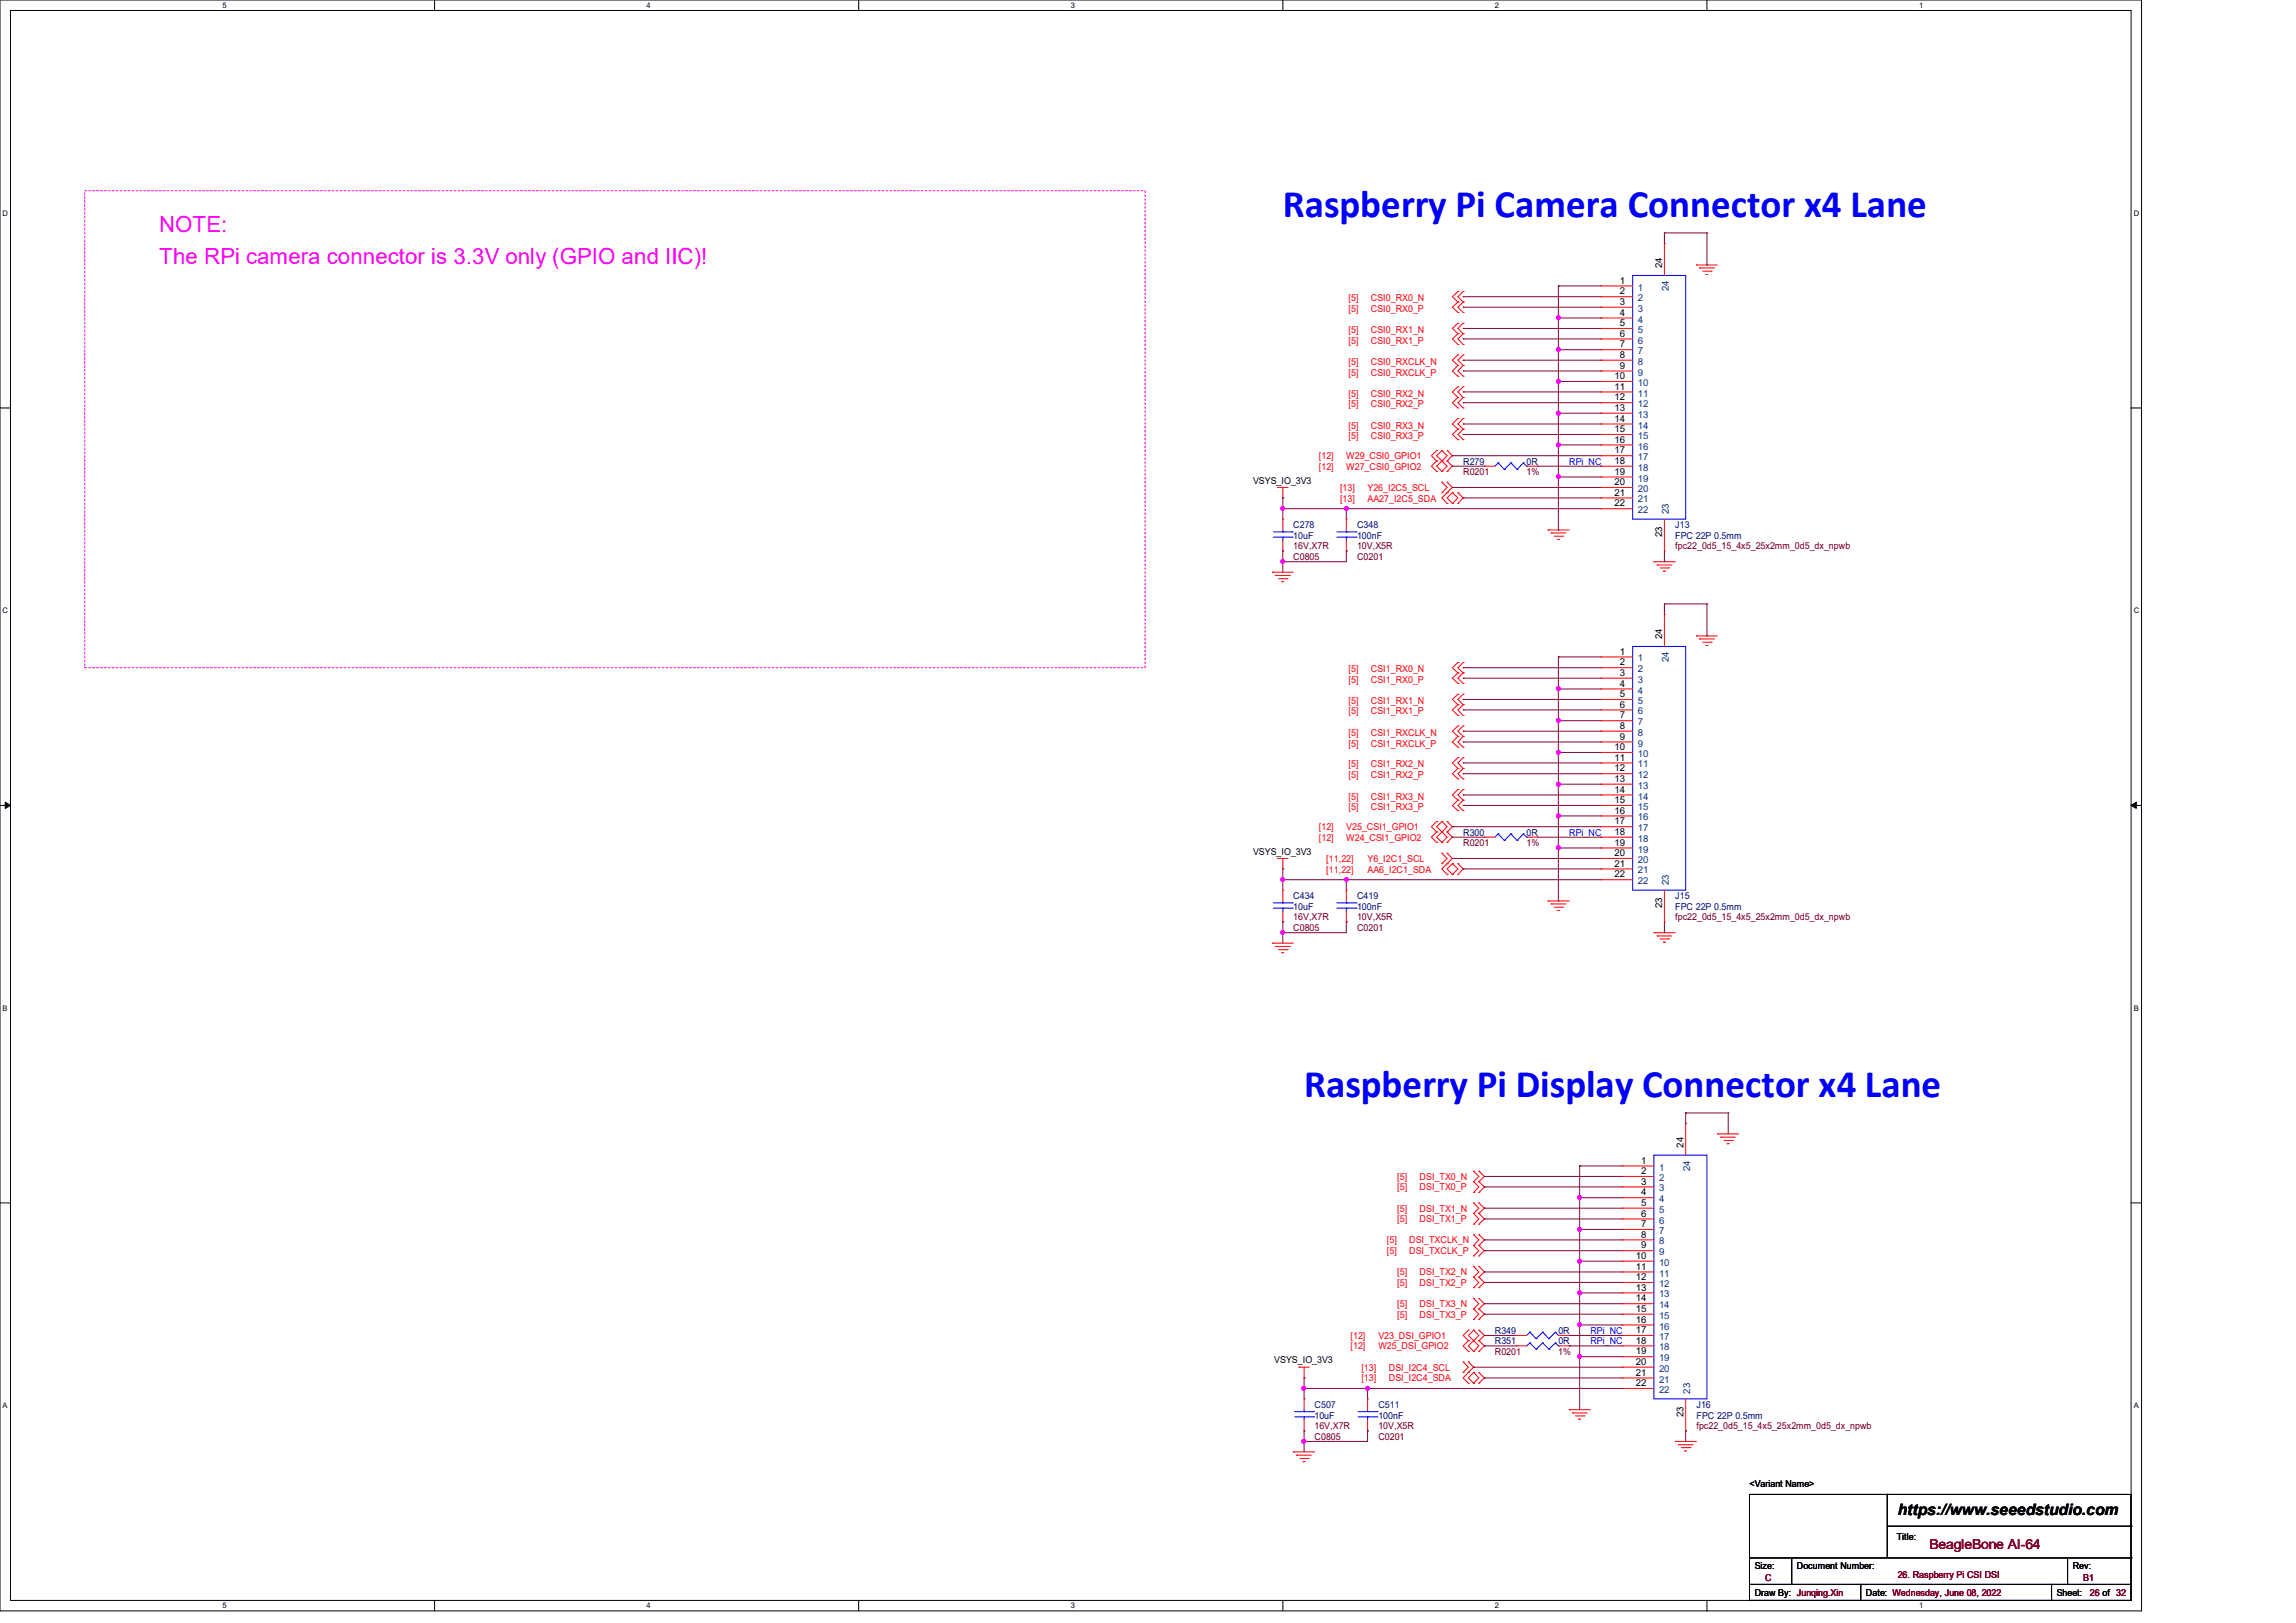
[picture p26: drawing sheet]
<svg xmlns="http://www.w3.org/2000/svg" width="297mm" height="210mm" viewBox="0 0 297 210" stroke-linecap="round" stroke-linejoin="round" font-family="sans-serif">
<defs><g id="words">
<g font-size="5" fill="#00f">
<text x="165.9" y="28.1">Raspberry Pi Camera Connector x4 Lane</text>
<text x="168.7" y="141.9">Raspberry Pi Display Connector x4 Lane</text>
</g>
<g font-size="2.9" fill="#f0f">
<text x="20.6" y="30">NOTE:</text>
<text x="20.6" y="34.1">The RPi camera connector is 3.3V only (GPIO and IIC)!</text>
</g>
<text font-size="2" x="245.5" y="196.1">https://www.seeedstudio.com</text>
<text font-size="1.8" fill="#7f0000" x="249.6" y="200.5">BeagleBone AI-64</text>
<g font-size="1.2">
<text x="215" y="34.7" transform="rotate(-90 215 34.7)">24</text>
<text x="209.5" y="36.7">1</text>
<text x="209.5" y="38.1">2</text>
<text x="209.5" y="39.5">3</text>
<text x="209.5" y="40.9">4</text>
<text x="209.5" y="42.2">5</text>
<text x="209.5" y="43.6">6</text>
<text x="209.5" y="45">7</text>
<text x="209.5" y="46.3">8</text>
<text x="209.5" y="47.7">9</text>
<text x="208.9" y="49.1">10</text>
<text x="208.9" y="50.4">11</text>
<text x="208.9" y="51.8">12</text>
<text x="208.9" y="53.2">13</text>
<text x="208.9" y="54.6">14</text>
<text x="208.9" y="55.9">15</text>
<text x="208.9" y="57.3">16</text>
<text x="208.9" y="58.7">17</text>
<text x="162.1" y="62.6">VSYS_IO_3V3</text>
<text x="208.9" y="60">18</text>
<text x="208.9" y="61.4">19</text>
<text x="208.9" y="62.8">20</text>
<text x="208.9" y="64.1">21</text>
<text x="208.9" y="65.5">22</text>
<text x="215" y="69.5" transform="rotate(-90 215 69.5)">23</text>
<text x="215" y="82.7" transform="rotate(-90 215 82.7)">24</text>
<text x="209.5" y="84.7">1</text>
<text x="209.5" y="86.1">2</text>
<text x="209.5" y="87.5">3</text>
<text x="209.5" y="88.9">4</text>
<text x="209.5" y="90.2">5</text>
<text x="209.5" y="91.6">6</text>
<text x="209.5" y="93">7</text>
<text x="209.5" y="94.3">8</text>
<text x="209.5" y="95.7">9</text>
<text x="208.9" y="97.1">10</text>
<text x="208.9" y="98.4">11</text>
<text x="208.9" y="99.8">12</text>
<text x="208.9" y="101.2">13</text>
<text x="208.9" y="102.6">14</text>
<text x="208.9" y="103.9">15</text>
<text x="208.9" y="105.3">16</text>
<text x="208.9" y="106.7">17</text>
<text x="162.1" y="110.6">VSYS_IO_3V3</text>
<text x="208.9" y="108">18</text>
<text x="208.9" y="109.4">19</text>
<text x="208.9" y="110.8">20</text>
<text x="208.9" y="112.1">21</text>
<text x="208.9" y="113.5">22</text>
<text x="215" y="117.5" transform="rotate(-90 215 117.5)">23</text>
<text x="217.8" y="148.5" transform="rotate(-90 217.8 148.5)">24</text>
<text x="212.3" y="150.6">1</text>
<text x="212.3" y="151.9">2</text>
<text x="212.3" y="153.3">3</text>
<text x="212.3" y="154.7">4</text>
<text x="212.3" y="156">5</text>
<text x="212.3" y="157.4">6</text>
<text x="212.3" y="158.8">7</text>
<text x="212.3" y="160.1">8</text>
<text x="212.3" y="161.5">9</text>
<text x="211.6" y="162.9">10</text>
<text x="211.6" y="164.3">11</text>
<text x="211.6" y="165.6">12</text>
<text x="211.6" y="167">13</text>
<text x="211.6" y="168.4">14</text>
<text x="211.6" y="169.8">15</text>
<text x="211.6" y="171.2">16</text>
<text x="211.6" y="172.5">17</text>
<text x="211.6" y="173.9">18</text>
<text x="164.8" y="176.4">VSYS_IO_3V3</text>
<text x="211.6" y="175.3">19</text>
<text x="211.6" y="176.6">20</text>
<text x="211.6" y="178">21</text>
<text x="211.6" y="179.4">22</text>
<text x="217.8" y="183.3" transform="rotate(-90 217.8 183.3)">23</text>
<text x="226.3" y="192.4">&lt;Variant Name&gt;</text>
<text x="227" y="203">Size:</text>
<text x="232.5" y="203">Document Number:</text>
<text x="245.4" y="199.3">Title:</text>
<text x="268.1" y="203">Rev:</text>
<text x="227" y="206.6">Draw By: Junqing.Xin</text>
<text x="241.4" y="206.6">Date: Wednesday, June 08, 2022</text>
<text x="266.1" y="206.6">Sheet:</text>
</g>
<g font-size="1.2" fill="#f00">
<text x="174.5" y="39">[5]</text>
<text x="174.5" y="40.3">[5]</text>
<text x="177.3" y="39">CSI0_RX0_N</text>
<text x="177.3" y="40.3">CSI0_RX0_P</text>
<text x="174.5" y="43.1">[5]</text>
<text x="174.5" y="47.2">[5]</text>
<text x="174.5" y="44.4">[5]</text>
<text x="177.3" y="43.1">CSI0_RX1_N</text>
<text x="177.3" y="44.4">CSI0_RX1_P</text>
<text x="177.3" y="47.2">CSI0_RXCLK_N</text>
<text x="174.5" y="51.3">[5]</text>
<text x="174.5" y="48.6">[5]</text>
<text x="174.5" y="52.7">[5]</text>
<text x="177.3" y="48.6">CSI0_RXCLK_P</text>
<text x="177.3" y="51.3">CSI0_RX2_N</text>
<text x="177.3" y="52.7">CSI0_RX2_P</text>
<text x="170.6" y="59.4">[12]</text>
<text x="174.2" y="59.4">W29_CSI0_GPIO1</text>
<text x="174.5" y="55.5">[5]</text>
<text x="174.5" y="56.8">[5]</text>
<text x="177.3" y="55.5">CSI0_RX3_N</text>
<text x="177.3" y="56.8">CSI0_RX3_P</text>
<text x="170.6" y="60.8">[12]</text>
<text x="173.4" y="63.5">[13]</text>
<text x="173.4" y="64.9">[13]</text>
<text x="174.2" y="60.8">W27_CSI0_GPIO2</text>
<text x="176.9" y="63.5">Y26_I2C5_SCL</text>
<text x="176.9" y="64.9">AA27_I2C5_SDA</text>
<text x="174.5" y="87">[5]</text>
<text x="174.5" y="88.3">[5]</text>
<text x="177.3" y="87">CSI1_RX0_N</text>
<text x="177.3" y="88.3">CSI1_RX0_P</text>
<text x="174.5" y="91.1">[5]</text>
<text x="174.5" y="95.2">[5]</text>
<text x="174.5" y="92.5">[5]</text>
<text x="177.3" y="91.1">CSI1_RX1_N</text>
<text x="177.3" y="92.5">CSI1_RX1_P</text>
<text x="177.3" y="95.2">CSI1_RXCLK_N</text>
<text x="174.5" y="99.3">[5]</text>
<text x="174.5" y="96.6">[5]</text>
<text x="174.5" y="100.7">[5]</text>
<text x="177.3" y="96.6">CSI1_RXCLK_P</text>
<text x="177.3" y="99.3">CSI1_RX2_N</text>
<text x="177.3" y="100.7">CSI1_RX2_P</text>
<text x="170.6" y="107.4">[12]</text>
<text x="174.2" y="107.4">V25_CSI1_GPIO1</text>
<text x="174.5" y="103.5">[5]</text>
<text x="174.5" y="104.8">[5]</text>
<text x="177.3" y="103.5">CSI1_RX3_N</text>
<text x="177.3" y="104.8">CSI1_RX3_P</text>
<text x="170.6" y="108.8">[12]</text>
<text x="171.6" y="112.9">[11,22]</text>
<text x="171.6" y="111.5">[11,22]</text>
<text x="174.2" y="108.8">W24_CSI1_GPIO2</text>
<text x="176.9" y="111.5">Y6_I2C1_SCL</text>
<text x="176.9" y="112.9">AA6_I2C1_SDA</text>
<text x="180.8" y="154">[5]</text>
<text x="180.8" y="152.7">[5]</text>
<text x="183.6" y="154">DSI_TX0_P</text>
<text x="183.6" y="152.7">DSI_TX0_N</text>
<text x="179.4" y="160.9">[5]</text>
<text x="180.8" y="156.8">[5]</text>
<text x="180.8" y="158.2">[5]</text>
<text x="182.3" y="160.9">DSI_TXCLK_N</text>
<text x="183.6" y="156.8">DSI_TX1_N</text>
<text x="183.6" y="158.2">DSI_TX1_P</text>
<text x="179.4" y="162.3">[5]</text>
<text x="180.8" y="165">[5]</text>
<text x="180.8" y="166.4">[5]</text>
<text x="182.3" y="162.3">DSI_TXCLK_P</text>
<text x="183.6" y="165">DSI_TX2_N</text>
<text x="183.6" y="166.4">DSI_TX2_P</text>
<text x="174.7" y="173.3">[12]</text>
<text x="178.3" y="173.3">V23_DSI_GPIO1</text>
<text x="180.8" y="169.2">[5]</text>
<text x="180.8" y="170.5">[5]</text>
<text x="183.6" y="169.2">DSI_TX3_N</text>
<text x="183.6" y="170.5">DSI_TX3_P</text>
<text x="174.7" y="174.6">[12]</text>
<text x="176.1" y="177.4">[13]</text>
<text x="176.1" y="178.7">[13]</text>
<text x="178.3" y="174.6">W25_DSI_GPIO2</text>
<text x="179.7" y="177.4">DSI_I2C4_SCL</text>
<text x="179.7" y="178.7">DSI_I2C4_SDA</text>
</g>
<g font-size="1.2" fill="#003f7f">
<text x="211.9" y="37.6">1</text>
<text x="211.9" y="39">2</text>
<text x="211.9" y="40.3">3</text>
<text x="211.9" y="41.7">4</text>
<text x="215.9" y="37.7" transform="rotate(-90 215.9 37.7)">24</text>
<text x="211.9" y="43.1">5</text>
<text x="211.9" y="44.4">6</text>
<text x="211.9" y="45.8">7</text>
<text x="211.9" y="47.2">8</text>
<text x="211.9" y="48.6">9</text>
<text x="211.9" y="50">10</text>
<text x="211.9" y="51.3">11</text>
<text x="211.9" y="52.7">12</text>
<text x="211.9" y="54.1">13</text>
<text x="211.9" y="55.5">14</text>
<text x="211.9" y="56.8">15</text>
<text x="211.9" y="58.2">16</text>
<text x="211.9" y="59.6">17</text>
<text x="211.9" y="60.9">18</text>
<text x="211.9" y="62.3">19</text>
<text x="211.9" y="63.7">20</text>
<text x="211.9" y="65">21</text>
<text x="211.9" y="66.4">22</text>
<text x="215.9" y="66.5" transform="rotate(-90 215.9 66.5)">23</text>
<text x="211.9" y="85.6">1</text>
<text x="211.9" y="87">2</text>
<text x="211.9" y="88.3">3</text>
<text x="211.9" y="89.7">4</text>
<text x="215.9" y="85.7" transform="rotate(-90 215.9 85.7)">24</text>
<text x="211.9" y="91.1">5</text>
<text x="211.9" y="92.5">6</text>
<text x="211.9" y="93.9">7</text>
<text x="211.9" y="95.2">8</text>
<text x="211.9" y="96.6">9</text>
<text x="211.9" y="98">10</text>
<text x="211.9" y="99.3">11</text>
<text x="211.9" y="100.7">12</text>
<text x="211.9" y="102.1">13</text>
<text x="211.9" y="103.5">14</text>
<text x="211.9" y="104.8">15</text>
<text x="211.9" y="106.2">16</text>
<text x="211.9" y="107.6">17</text>
<text x="211.9" y="108.9">18</text>
<text x="211.9" y="110.3">19</text>
<text x="211.9" y="111.7">20</text>
<text x="211.9" y="113">21</text>
<text x="211.9" y="114.4">22</text>
<text x="215.9" y="114.5" transform="rotate(-90 215.9 114.5)">23</text>
<text x="214.6" y="151.5">1</text>
<text x="214.6" y="152.8">2</text>
<text x="214.6" y="154.2">3</text>
<text x="214.6" y="155.6">4</text>
<text x="218.6" y="151.5" transform="rotate(-90 218.6 151.5)">24</text>
<text x="214.6" y="156.9">5</text>
<text x="214.6" y="158.3">6</text>
<text x="214.6" y="159.7">7</text>
<text x="214.6" y="161">8</text>
<text x="214.6" y="162.4">9</text>
<text x="214.6" y="163.8">10</text>
<text x="214.6" y="165.2">11</text>
<text x="214.6" y="166.5">12</text>
<text x="214.6" y="167.9">13</text>
<text x="214.6" y="169.3">14</text>
<text x="214.6" y="170.6">15</text>
<text x="214.6" y="172">16</text>
<text x="214.6" y="173.4">17</text>
<text x="214.6" y="174.7">18</text>
<text x="214.6" y="176.1">19</text>
<text x="214.6" y="177.5">20</text>
<text x="214.6" y="178.9">21</text>
<text x="214.6" y="180.3">22</text>
<text x="218.6" y="180.3" transform="rotate(-90 218.6 180.3)">23</text>
</g>
<g font-size="1.2" fill="#00007f">
<text x="189.3" y="60.1">R279</text>
<text x="197.5" y="60.1">0R</text>
<text x="167.3" y="68.3">C278</text>
<text x="167.3" y="69.7">10uF</text>
<text x="175.6" y="68.3">C348</text>
<text x="175.6" y="69.7">100nF</text>
<text x="216.7" y="68.3">J13</text>
<text x="216.7" y="69.7">FPC 22P 0.5mm</text>
<text x="189.3" y="108.1">R300</text>
<text x="197.5" y="108.1">0R</text>
<text x="167.3" y="116.3">C434</text>
<text x="167.3" y="117.7">10uF</text>
<text x="175.6" y="116.3">C419</text>
<text x="175.6" y="117.7">100nF</text>
<text x="216.7" y="116.3">J15</text>
<text x="216.7" y="117.7">FPC 22P 0.5mm</text>
<text x="193.4" y="172.6">R349</text>
<text x="193.4" y="173.9">R351</text>
<text x="201.6" y="172.6">0R</text>
<text x="201.6" y="173.9">0R</text>
<text x="170" y="182.2">C507</text>
<text x="170" y="183.6">10uF</text>
<text x="178.3" y="182.2">C511</text>
<text x="178.3" y="183.6">100nF</text>
<text x="219.5" y="182.2">J16</text>
<text x="219.5" y="183.6">FPC 22P 0.5mm</text>
</g>
<g font-size="1.2" fill="#7f0000">
<text x="189.3" y="61.5">R0201</text>
<text x="197.5" y="61.5">1%</text>
<text x="167.3" y="71.1">16V,X7R</text>
<text x="175.6" y="71.1">10V,X5R</text>
<text x="216.7" y="71.1">fpc22_0d5_15_4x5_25x2mm_0d5_dx_npwb</text>
<text x="167.3" y="72.4">C0805</text>
<text x="175.6" y="72.4">C0201</text>
<text x="189.3" y="109.5">R0201</text>
<text x="197.5" y="109.5">1%</text>
<text x="167.3" y="119.1">16V,X7R</text>
<text x="175.6" y="119.1">10V,X5R</text>
<text x="216.7" y="119.1">fpc22_0d5_15_4x5_25x2mm_0d5_dx_npwb</text>
<text x="167.3" y="120.4">C0805</text>
<text x="175.6" y="120.4">C0201</text>
<text x="193.4" y="175.3">R0201</text>
<text x="201.6" y="175.3">1%</text>
<text x="170" y="184.9">16V,X7R</text>
<text x="178.3" y="184.9">10V,X5R</text>
<text x="219.5" y="184.9">fpc22_0d5_15_4x5_25x2mm_0d5_dx_npwb</text>
<text x="170" y="186.3">C0805</text>
<text x="178.3" y="186.3">C0201</text>
<text x="228.3" y="204.6">C</text>
<text x="245.5" y="204.1">26. Raspberry Pi CSI DSI</text>
<text x="269.5" y="204.6">B1</text>
<text x="270.3" y="206.6">26 of 32</text>
</g>
<g font-size="1.2" fill="#00f">
<text x="203" y="60.1">RPi_NC</text>
<text x="203" y="108.1">RPi_NC</text>
<text x="205.7" y="172.6">RPi_NC</text>
<text x="205.7" y="173.9">RPi_NC</text>
</g>
<g font-size="1">
<text x="28.8" y="1">5</text>
<text x="83.7" y="1">4</text>
<text x="138.5" y="1">3</text>
<text x="193.4" y="1">2</text>
<text x="248.2" y="1">1</text>
<text x=".3" y="27.9">D</text>
<text x="276" y="27.9">D</text>
<text x=".3" y="79.4">C</text>
<text x="276" y="79.4">C</text>
<text x=".3" y="130.8">B</text>
<text x="276" y="130.8">B</text>
<text x=".3" y="182.2">A</text>
<text x="276" y="182.2">A</text>
<text x="28.8" y="208.1">5</text>
<text x="83.7" y="208.1">4</text>
<text x="138.5" y="208.1">3</text>
<text x="193.4" y="208.1">2</text>
<text x="248.2" y="208.1">1</text>
</g>
</g></defs>
<path d="M0 0h277v208.4h-277zM1.4 1.4h274.3v205.7h-274.3z" fill="none" stroke="#000" stroke-width=".13"/>
<g fill="#fff">
<path d="M28.8 .1h.5v1.1h-.5z"/>
<path d="M28.8 207.2h.5v1.1h-.5z"/>
</g>
<path d="M56.2 0v1.4M56.2 207.1v1.3" fill="none" stroke="#000" stroke-width=".13"/>
<g fill="#fff">
<path d="M83.7 .1h.5v1.1h-.5z"/>
<path d="M83.7 207.2h.5v1.1h-.5z"/>
</g>
<path d="M111.1 0v1.4M111.1 207.1v1.3" fill="none" stroke="#000" stroke-width=".13"/>
<g fill="#fff">
<path d="M138.5 .1h.6v1.1h-.6z"/>
<path d="M138.5 207.2h.6v1.1h-.6z"/>
</g>
<path d="M165.9 0v1.4M165.9 207.1v1.3" fill="none" stroke="#000" stroke-width=".13"/>
<g fill="#fff">
<path d="M193.4 .1h.5v1.1h-.5z"/>
<path d="M193.4 207.2h.5v1.1h-.5z"/>
</g>
<path d="M220.8 0v1.4M220.8 207.1v1.3" fill="none" stroke="#000" stroke-width=".13"/>
<g fill="#fff">
<path d="M248.2 .1h.6v1.1h-.6z"/>
<path d="M248.2 207.2h.6v1.1h-.6z"/>
<path d="M.3 27.1h.8v1.1h-.8z"/>
<path d="M276 27.1h.7v1.1h-.7z"/>
<path d="M.3 78.5h.8v1.1h-.8z"/>
<path d="M276 78.5h.7v1.1h-.7z"/>
</g>
<path d="M0 52.8h1.4M275.7 52.8h1.3" fill="none" stroke="#000" stroke-width=".13"/>
<g fill="#fff">
<path d="M.3 129.9h.7v1.1h-.7z"/>
<path d="M276 129.9h.6v1.1h-.6z"/>
</g>
<path d="M0 104.2h1.4M275.7 104.2h1.3" fill="none" stroke="#000" stroke-width=".13"/>
<path d="M.7 103.8l.7 .4-.7 .4zM275.7 104.2l.7-.4v.8z" fill="#000" stroke="#000" stroke-width=".13"/>
<g fill="#fff">
<path d="M.3 181.4h.7v1.1h-.7z"/>
<path d="M276 181.4h.6v1.1h-.6z"/>
</g>
<g fill="none" stroke="#000" stroke-width=".13">
<path d="M0 155.7h1.4M275.7 155.7h1.3M226.3 193.4h49.4v13.7h-49.4zM244.1 193.4h.1M244.1 193.4v8.2M244.1 197.5h31.6M275.7 197.5h.1M226.3 205h.1M226.3 205h49.4M226.3 201.6h49.4M231.8 205h.1M231.8 201.6v3.4"/>
<path d="M240.7 207.1h.1M240.7 205v2.1M265.4 207.1h.1M265.4 205v2.1M267.5 205h.1M267.5 201.6v3.4M275.7 201.6h.1"/>
</g>
<path d="M11 24.7h137.1v61.7h-137.1z" fill="none" stroke="#f0f" stroke-width=".13" stroke-dasharray=".3 .3"/>
<g fill="none" stroke="#f00" stroke-width=".13">
<path d="M188.6 37.7h.1M188.6 39.1h.1M188.6 37.7l-.7 .7 .7 .7M188.6 39.1l-.7 .7 .7 .6M189.3 37.7h.1M189.3 39.1h.1M189.3 37.7l-.7 .7 .7 .7M189.3 39.1l-.7 .7 .7 .6M207.1 37h.1M207.1 38.4h.1M207.1 39.8h.1M207.1 37h4.1"/>
<path d="M207.1 38.4h4.1M207.1 39.8h4.1M215.3 31.5h.1M215.3 31.5v4.1M219.5 34.3h.1M219.5 34.3h2.7M219.8 34.7h.1M219.8 34.7h2M220.3 35.1h1.1M220.7 35.5h.1M220.7 35.5h.2M221.4 35.1h.1"/>
<path d="M185.8 58.3h.1M185.8 59.6h.1M185.8 59.6l-.6 .7 .6 .7M185.8 58.3l-.6 .7 .6 .6M186.5 59.6h.1M186.5 58.3h.1M186.5 58.3l-.7 .7 .7 .6M186.5 58.3l.7 .7-1.4 1.3 .7 .7M186.5 59.6l.7 .7-.7 .7M187.2 58.3h.1M187.2 59.6h.1M187.2 58.3l.7 .7-.7 .6"/>
<path d="M187.2 59.6l.7 .7-.7 .7M188.6 40.4h.1M188.6 41.8h.1M188.6 43.2h.1M188.6 44.6h.1M188.6 45.9h.1M188.6 47.3h.1M188.6 48.7h.1M188.6 50h.1M188.6 51.4h.1M188.6 52.8h.1M188.6 54.1h.1"/>
<path d="M188.6 55.5h.1M188.6 56.9h.1M188.6 41.8l-.7 .7 .7 .7M188.6 43.2l-.7 .7 .7 .7M188.6 45.9l-.7 .7 .7 .7M188.6 47.3l-.7 .7 .7 .7M188.6 50l-.7 .7 .7 .7M188.6 51.4l-.7 .7 .7 .7M188.6 54.1l-.7 .8 .7 .6M188.6 55.5l-.7 .7 .7 .7M189.3 40.4h.1M189.3 41.8h.1"/>
<path d="M189.3 43.2h.1M189.3 44.6h.1M189.3 45.9h.1M189.3 47.3h.1M189.3 48.7h.1M189.3 50h.1M189.3 51.4h.1M189.3 52.8h.1M189.3 54.1h.1M189.3 55.5h.1M189.3 56.9h.1M189.3 41.8l-.7 .7 .7 .7"/>
<path d="M189.3 43.2l-.7 .7 .7 .7M189.3 45.9l-.7 .7 .7 .7M189.3 47.3l-.7 .7 .7 .7M189.3 50l-.7 .7 .7 .7M189.3 51.4l-.7 .7 .7 .7M189.3 54.1l-.7 .8 .7 .6M189.3 55.5l-.7 .7 .7 .7M207.1 41.1h.1M207.1 42.5h.1M207.1 43.9h.1M207.1 45.3h.1M207.1 46.6h.1"/>
<path d="M207.1 48h.1M207.1 49.4h.1M207.1 50.7h.1M207.1 52.1h.1M207.1 53.5h.1M207.1 54.9h.1M207.1 56.2h.1M207.1 57.6h.1M207.1 59h.1M207.1 41.1h4.1M207.1 42.5h4.1M207.1 43.9h4.1"/>
<path d="M207.1 45.3h4.1M207.1 46.6h4.1M207.1 48h4.1M207.1 49.4h4.1M207.1 50.7h4.1M207.1 52.1h4.1M207.1 53.5h4.1M207.1 54.9h4.1M207.1 56.2h4.1M207.1 57.6h4.1M207.1 59h4.1M164.6 74h.1"/>
<path d="M164.6 74h2.7M165 74.5h.1M165 74.5h1.9M165.3 63.1h.1M165.3 63.1h1.3M165.4 74.9h1.1M165.8 75.3h.1M165.8 75.3h.3M165.9 64.4h.1M165.9 67.2h.1M165.9 71.3h.1M165.9 63.1v1.3"/>
<path d="M165.9 67.2v1.4M165.9 69.9v1.4M166.5 74.9h.1M174.2 67.2h.1M174.2 71.3h.1M174.2 67.2v1.4M174.2 69.9v1.4M185.8 61h.1M186.5 63.8h.1M186.5 62.4h.1M186.5 61h.1M186.5 62.4l.7 .7-.7 .7"/>
<path d="M187.2 62.4h.1M187.2 63.8h.1M187.2 65.2h.1M187.2 61h.1M187.2 62.4l.7 .7-1.4 1.3 .7 .8M187.9 65.2h.1M187.9 63.8h.1M187.9 63.8l.7 .6-.7 .8M187.9 63.8l-.7 .6 .7 .8M188.6 63.8h.1M188.6 65.2h.1M188.6 63.8l.7 .6-.7 .8"/>
<path d="M192 60.3h.1M192 60.3h1.4M197.5 60.3h1.4M198.9 60.3h.1M200.2 68.6h.1M200.2 68.6h2.8M200.7 69h.1M200.7 69h1.9M201 69.4h1.1M201.5 69.8h.1M201.5 69.8h.3M202.1 69.4h.1"/>
<path d="M207.1 60.3h.1M207.1 61.7h.1M207.1 63.1h.1M207.1 64.4h.1M207.1 65.8h.1M207.1 63.1h4.1M207.1 60.3h4.1M207.1 61.7h4.1M207.1 64.4h4.1M207.1 65.8h4.1M214 72.7h.1M214 72.7h2.7"/>
<path d="M214.4 73.1h.1M214.4 73.1h1.9M214.8 73.5h1.1M215.2 73.9h.1M215.2 73.9h.3M215.3 71.3h.1M215.3 79.5h.1M215.3 67.2v4.1M215.3 79.5v4.2M215.9 73.5h.1M188.6 85.7h.1M188.6 87.1h.1"/>
<path d="M188.6 88.4h.1M188.6 89.8h.1M188.6 91.2h.1M188.6 92.6h.1M188.6 93.9h.1M188.6 95.3h.1M188.6 96.7h.1M188.6 98h.1M188.6 99.4h.1M188.6 85.7l-.7 .7 .7 .7M188.6 87.1l-.7 .7 .7 .6M188.6 89.8l-.7 .7 .7 .7"/>
<path d="M188.6 91.2l-.7 .7 .7 .7M188.6 93.9l-.7 .7 .7 .7M188.6 95.3l-.7 .7 .7 .7M188.6 98l-.7 .7 .7 .7M188.6 99.4l-.7 .7 .7 .7M189.3 85.7h.1M189.3 87.1h.1M189.3 88.4h.1M189.3 89.8h.1M189.3 91.2h.1M189.3 92.6h.1M189.3 93.9h.1"/>
<path d="M189.3 95.3h.1M189.3 96.7h.1M189.3 98h.1M189.3 99.4h.1M189.3 85.7l-.7 .7 .7 .7M189.3 87.1l-.7 .7 .7 .6M189.3 89.8l-.7 .7 .7 .7M189.3 91.2l-.7 .7 .7 .7M189.3 93.9l-.7 .7 .7 .7M189.3 95.3l-.7 .7 .7 .7M189.3 98l-.7 .7 .7 .7M189.3 99.4l-.7 .7 .7 .7"/>
<path d="M207.1 85h.1M207.1 86.4h.1M207.1 87.8h.1M207.1 89.2h.1M207.1 90.5h.1M207.1 91.9h.1M207.1 93.3h.1M207.1 94.6h.1M207.1 96h.1M207.1 97.4h.1M207.1 98.7h.1M207.1 85h4.1"/>
<path d="M207.1 86.4h4.1M207.1 87.8h4.1M207.1 89.2h4.1M207.1 90.5h4.1M207.1 91.9h4.1M207.1 93.3h4.1M207.1 94.6h4.1M207.1 96h4.1M207.1 97.4h4.1M207.1 98.7h4.1M219.5 82.3h.1M219.5 82.3h2.7"/>
<path d="M219.8 82.7h.1M219.8 82.7h2M220.3 83.1h1.1M220.7 83.5h.1M220.7 83.5h.2M221.4 83.1h.1M165.3 111.1h.1M165.3 111.1h1.3M165.9 112.4h.1M165.9 115.2h.1M165.9 119.3h.1M165.9 111.1v1.3"/>
<path d="M165.9 115.2v1.4M165.9 117.9v1.4M174.2 115.2h.1M174.2 119.3h.1M174.2 115.2v1.4M174.2 117.9v1.4M185.8 106.3h.1M185.8 107.7h.1M185.8 109h.1M185.8 107.7l-.6 .6 .6 .7M185.8 106.3l-.6 .7 .6 .7M186.5 111.8h.1"/>
<path d="M186.5 110.4h.1M186.5 107.7h.1M186.5 106.3h.1M186.5 109h.1M186.5 106.3l-.7 .7 1.4 1.3-.7 .7M186.5 110.4l.7 .7-.7 .7M186.5 106.3l.7 .7-1.4 1.3 .7 .7M187.2 110.4h.1M187.2 111.8h.1M187.2 113.2h.1M187.2 106.3h.1M187.2 107.7h.1"/>
<path d="M187.2 109h.1M187.2 110.4l.7 .7-1.4 1.3 .7 .8M187.2 106.3l.7 .7-.7 .7M187.2 107.7l.7 .6-.7 .7M187.9 113.2h.1M187.9 111.8h.1M187.9 111.8l.7 .6-.7 .8M187.9 111.8l-.7 .6 .7 .8M188.6 100.8h.1M188.6 102.2h.1M188.6 103.5h.1M188.6 104.9h.1"/>
<path d="M188.6 111.8h.1M188.6 113.2h.1M188.6 102.2l-.7 .7 .7 .6M188.6 103.5l-.7 .7 .7 .7M188.6 111.8l.7 .6-.7 .8M189.3 100.8h.1M189.3 102.2h.1M189.3 103.5h.1M189.3 104.9h.1M189.3 102.2l-.7 .7 .7 .6M189.3 103.5l-.7 .7 .7 .7M192 108.3h.1"/>
<path d="M192 108.3h1.4M197.5 108.3h1.4M198.9 108.3h.1M200.2 116.6h.1M200.2 116.6h2.8M200.7 117h.1M200.7 117h1.9M201 117.4h1.1M201.5 117.8h.1M201.5 117.8h.3M202.1 117.4h.1M207.1 100.1h.1"/>
<path d="M207.1 101.5h.1M207.1 102.9h.1M207.1 104.2h.1M207.1 105.6h.1M207.1 107h.1M207.1 108.3h.1M207.1 109.7h.1M207.1 111.1h.1M207.1 112.4h.1M207.1 113.8h.1M207.1 111.1h4.1M207.1 100.1h4.1"/>
<path d="M207.1 101.5h4.1M207.1 102.9h4.1M207.1 104.2h4.1M207.1 105.6h4.1M207.1 107h4.1M207.1 108.3h4.1M207.1 109.7h4.1M207.1 112.4h4.1M207.1 113.8h4.1M215.3 119.3h.1M215.3 115.2v4.1M164.6 122h.1"/>
<path d="M164.6 122h2.7M165 122.5h.1M165 122.5h1.9M165.4 122.9h1.1M165.8 123.3h.1M165.8 123.3h.3M166.5 122.9h.1M214 120.7h.1M214 120.7h2.7M214.4 121.1h.1M214.4 121.1h1.9M214.8 121.5h1.1"/>
<path d="M215.2 121.9h.1M215.2 121.9h.3M215.9 121.5h.1M190.6 159.8h.1M190.6 154.3h.1M190.6 152.9h.1M190.6 151.6h.1M190.6 157h.1M190.6 155.7h.1M190.6 158.4h.1M190.6 159.8l.7 .6-.7 .8M190.6 152.9l.7 .7-.7 .7"/>
<path d="M190.6 151.6l.7 .6-.7 .7M190.6 155.7l.7 .6-.7 .7M190.6 157l.7 .7-.7 .7M191.3 159.8h.1M191.3 152.9h.1M191.3 154.3h.1M191.3 151.6h.1M191.3 155.7h.1M191.3 157h.1M191.3 158.4h.1M191.3 159.8l.7 .6-.7 .8M191.3 152.9l.7 .7-.7 .7"/>
<path d="M191.3 151.6l.7 .6-.7 .7M191.3 155.7l.7 .6-.7 .7M191.3 157l.7 .7-.7 .7M209.8 150.9h.1M209.8 152.2h.1M209.8 153.6h.1M209.8 155h.1M209.8 156.3h.1M209.8 157.7h.1M209.8 159.1h.1M209.8 150.9h4.2M209.8 152.2h4.2"/>
<path d="M209.8 153.6h4.2M209.8 155h4.2M209.8 156.3h4.2M209.8 157.7h4.2M209.8 159.1h4.2M218.1 145.4h.1M218.1 145.4v4.1M222.2 146.7h.1M222.2 146.7h2.7M222.6 147.2h.1M222.6 147.2h1.9M223 147.6h1.1"/>
<path d="M223.4 148h.1M223.4 148h.3M224.1 147.6h.1M168 176.9h.1M168 176.9h1.4M168.7 178.3h.1M168.7 176.9v1.4M189.3 177.6h.1M189.3 176.2h.1M189.3 176.2l.6 .7-.6 .7M189.9 176.2h.1M189.9 177.6h.1"/>
<path d="M189.9 179h.1M189.9 172.1h.1M189.9 173.5h.1M189.9 174.9h.1M189.9 176.2l.7 .7-.7 .7M189.9 177.6l-.6 .7 .6 .7M189.9 172.1l-.6 .7 .6 .7M189.9 173.5l-.6 .7 .6 .7M190.6 162.5h.1M190.6 161.2h.1M190.6 165.3h.1M190.6 163.9h.1"/>
<path d="M190.6 166.6h.1M190.6 169.4h.1M190.6 168h.1M190.6 170.7h.1M190.6 179h.1M190.6 177.6h.1M190.6 173.5h.1M190.6 172.1h.1M190.6 174.9h.1M190.6 161.2l.7 .6-.7 .7M190.6 163.9l.7 .7-.7 .7M190.6 165.3l.7 .6-.7 .7"/>
<path d="M190.6 168l.7 .7-.7 .7M190.6 169.4l.7 .7-.7 .6M190.6 177.6l.7 .7-.7 .7M190.6 177.6l-.7 .7 .7 .7M190.6 172.1l.7 .7-1.4 1.4 .7 .7M190.6 172.1l-.7 .7 1.4 1.4-.7 .7M191.3 161.2h.1M191.3 162.5h.1M191.3 163.9h.1M191.3 165.3h.1M191.3 166.6h.1M191.3 168h.1"/>
<path d="M191.3 169.4h.1M191.3 170.7h.1M191.3 177.6h.1M191.3 179h.1M191.3 172.1h.1M191.3 173.5h.1M191.3 174.9h.1M191.3 161.2l.7 .6-.7 .7M191.3 163.9l.7 .7-.7 .7M191.3 165.3l.7 .6-.7 .7M191.3 168l.7 .7-.7 .7M191.3 169.4l.7 .7-.7 .6"/>
<path d="M191.3 177.6l.7 .7-.7 .7M191.3 172.1l.7 .7-.7 .7M191.3 173.5l.7 .7-.7 .7M196.1 172.8h.1M196.1 174.2h.1M196.1 172.8h1.4M196.1 174.2h1.4M201.6 172.8h1.4M201.6 174.2h1.4M203 172.8h.1M203 174.2h.1M209.8 160.4h.1"/>
<path d="M209.8 161.8h.1M209.8 163.2h.1M209.8 164.6h.1M209.8 165.9h.1M209.8 167.3h.1M209.8 168.7h.1M209.8 170.1h.1M209.8 171.5h.1M209.8 172.8h.1M209.8 174.2h.1M209.8 175.6h.1M209.8 176.9h.1"/>
<path d="M209.8 178.3h.1M209.8 179.7h.1M209.8 176.9h4.2M209.8 172.8h4.2M209.8 174.2h4.2M209.8 160.4h4.2M209.8 161.8h4.2M209.8 163.2h4.2M209.8 164.6h4.2M209.8 165.9h4.2M209.8 167.3h4.2M209.8 168.7h4.2"/>
<path d="M209.8 170.1h4.2M209.8 171.5h4.2M209.8 175.6h4.2M209.8 178.3h4.2M209.8 179.7h4.2M167.3 187.9h.1M167.3 187.9h2.8M167.7 188.3h.1M167.7 188.3h1.9M168.1 188.7h1.1M168.6 189.1h.1M168.6 189.1h.2"/>
<path d="M168.7 181h.1M168.7 185.2h.1M168.7 181v1.4M168.7 183.8v1.4M169.2 188.7h.1M176.9 181h.1M176.9 185.2h.1M176.9 181v1.4M176.9 183.8v1.4M203 182.4h.1M203 182.4h2.7M203.4 182.8h.1"/>
<path d="M203.4 182.8h1.9M203.8 183.2h1.1M204.2 183.6h.1M204.2 183.6h.3M204.9 183.2h.1M216.7 186.5h.1M216.7 186.5h2.8M217.1 186.9h.1M217.1 186.9h1.9M217.5 187.3h1.1M217.9 187.7h.1M217.9 187.7h.3"/>
<path d="M218.1 185.2h.1M218.1 181v4.2M218.6 187.3h.1"/>
</g>
<g fill="none" stroke="#00f" stroke-width=".13">
<path d="M211.2 35.6h6.9v31.6h-6.9zM193.8 59.9h.1M193.8 59.9l-.4 .4M193.8 59.9l.8 .8M195.5 59.9h.1M195.5 59.9l-.9 .8M195.5 59.9l.8 .8M197.1 59.9h.1M197.1 59.9l-.8 .8M197.1 59.9l.4 .4M164.7 68.8h2.5M164.7 69.5h2.5"/>
<path d="M165.9 69.5h.1M165.9 68.8h.1M165.9 68.6v.2M165.9 69.5v.4M167.2 68.8h.1M167.2 69.5h.1M172.9 68.8h2.5M172.9 69.5h2.5M174.2 69.5h.1M174.2 68.8h.1M174.2 68.6v.2M174.2 69.5v.4"/>
<path d="M175.4 68.8h.1M175.4 69.5h.1M194.6 60.7h.1M196.3 60.7h.1M197.5 60.3h.1M211.2 83.7h6.9v31.5h-6.9zM164.7 116.8h2.5M164.7 117.5h2.5M165.9 117.5h.1M165.9 116.8h.1M165.9 116.6v.2M165.9 117.5v.4"/>
<path d="M167.2 116.8h.1M167.2 117.5h.1M172.9 116.8h2.5M172.9 117.5h2.5M174.2 117.5h.1M174.2 116.8h.1M174.2 116.6v.2M174.2 117.5v.4M175.4 116.8h.1M175.4 117.5h.1M193.8 107.9h.1M193.8 107.9l-.4 .4"/>
<path d="M193.8 107.9l.8 .9M194.6 108.8h.1M195.5 107.9h.1M195.5 107.9l-.9 .9M195.5 107.9l.8 .9M196.3 108.8h.1M197.1 107.9h.1M197.1 107.9l-.8 .9M197.1 107.9l.4 .4M197.5 108.3h.1M214 149.5h6.8v31.5h-6.8zM197.9 172.4h.1"/>
<path d="M197.9 173.8h.1M197.9 172.4l-.4 .4M197.9 172.4l.8 .8M197.9 173.8l-.4 .4M197.9 173.8l.8 .8M198.7 173.2h.1M198.7 174.6h.1M199.6 172.4h.1M199.6 173.8h.1M199.6 172.4l-.9 .8M199.6 172.4l.8 .8M199.6 173.8l-.9 .8"/>
<path d="M199.6 173.8l.8 .8M200.4 173.2h.1M200.4 174.6h.1M201.2 172.4h.1M201.2 173.8h.1M201.2 172.4l-.8 .8M201.2 172.4l.4 .4M201.2 173.8l-.8 .8M201.2 173.8l.4 .4M201.6 172.8h.1M201.6 174.2h.1M167.5 182.7h2.4"/>
<path d="M167.5 183.3h2.4M168.7 183.3h.1M168.7 182.7h.1M168.7 182.4v.3M168.7 183.3v.5M169.9 182.7h.1M169.9 183.3h.1M175.7 182.7h2.4M175.7 183.3h2.4M176.9 183.3h.1M176.9 182.7h.1M176.9 182.4v.3"/>
<path d="M176.9 183.3v.5M178.1 182.7h.1M178.1 183.3h.1"/>
</g>
<g fill="none" stroke="#7f003f" stroke-width=".13">
<path d="M189.3 38.4h.1M189.3 39.8h.1M189.3 38.4h17.8M189.3 39.8h17.8M201.6 37h.1M201.6 37h5.5M201.6 37v31.6M215.3 30.1h.1M215.3 30.1v1.4M215.3 30.1h5.5M220.8 30.1h.1M220.8 34.3h.1"/>
<path d="M220.8 30.1v4.2M187.9 59h.1M187.9 59h19.2M189.3 42.5h.1M189.3 43.9h.1M189.3 46.6h.1M189.3 48h.1M189.3 50.7h.1M189.3 52.1h.1M189.3 54.9h.1M189.3 56.2h.1M189.3 42.5h17.8"/>
<path d="M189.3 43.9h17.8M189.3 46.6h17.8M189.3 48h17.8M189.3 50.7h17.8M189.3 52.1h17.8M189.3 54.9h17.8M189.3 56.2h17.8M201.6 41.1h.1M201.6 45.3h.1M201.6 49.4h.1M201.6 53.5h.1M201.6 57.6h.1"/>
<path d="M201.6 41.1h5.5M201.6 45.3h5.5M201.6 49.4h5.5M201.6 53.5h5.5M201.6 57.6h5.5M165.9 71.3h.1M165.9 72.7h.1M165.9 65.8h.1M165.9 64.4h.1M165.9 64.4v2.8M165.9 71.3v2.7M165.9 65.8h41.2"/>
<path d="M174.2 71.3h.1M174.2 65.8h.1M174.2 65.8v1.4M174.2 71.3v1.4h-8.3M187.9 60.3h.1M187.9 63.1h.1M187.9 60.3h4.1M187.9 63.1h19.2M189.3 64.4h.1M189.3 64.4h17.8M198.9 60.3h8.2M201.6 68.6h.1"/>
<path d="M201.6 61.7h.1M201.6 61.7h5.5M207.1 60.3h.1M215.3 72.7h.1M215.3 78.1h.1M215.3 71.3v1.4M215.3 78.1v1.4M215.3 78.1h5.5M220.8 78.1h.1M220.8 78.1v4.2M189.3 86.4h.1M189.3 87.8h.1"/>
<path d="M189.3 90.5h.1M189.3 91.9h.1M189.3 94.6h.1M189.3 96h.1M189.3 98.7h.1M189.3 86.4h17.8M189.3 87.8h17.8M189.3 90.5h17.8M189.3 91.9h17.8M189.3 94.6h17.8M189.3 96h17.8M189.3 98.7h17.8"/>
<path d="M201.6 85h.1M201.6 89.2h.1M201.6 93.3h.1M201.6 97.4h.1M201.6 85v31.6M201.6 85h5.5M201.6 89.2h5.5M201.6 93.3h5.5M201.6 97.4h5.5M220.8 82.3h.1M165.9 112.4h.1M165.9 113.8h.1"/>
<path d="M165.9 119.3h.1M165.9 112.4v2.8M165.9 119.3v2.7M165.9 113.8h41.2M174.2 113.8h.1M174.2 119.3h.1M174.2 113.8v1.4M174.2 119.3v1.4h-8.3M187.9 107h.1M187.9 108.3h.1M187.9 111.1h.1M187.9 107h19.2"/>
<path d="M187.9 108.3h4.1M187.9 111.1h19.2M189.3 100.1h.1M189.3 102.9h.1M189.3 104.2h.1M189.3 112.4h.1M189.3 100.1h17.8M189.3 102.9h17.8M189.3 104.2h17.8M189.3 112.4h17.8M198.9 108.3h8.2M201.6 101.5h.1"/>
<path d="M201.6 105.6h.1M201.6 116.6h.1M201.6 109.7h.1M201.6 101.5h5.5M201.6 105.6h5.5M201.6 109.7h5.5M207.1 108.3h.1M215.3 119.3v1.4M165.9 120.7h.1M215.3 120.7h.1M192 152.2h.1M192 153.6h.1"/>
<path d="M192 156.3h.1M192 157.7h.1M192 152.2h17.8M192 153.6h17.8M192 156.3h17.8M192 157.7h17.8M204.3 150.9h.1M204.3 155h.1M204.3 159.1h.1M204.3 150.9h5.5M204.3 150.9v31.5M204.3 155h5.5"/>
<path d="M204.3 159.1h5.5M218.1 144h.1M218.1 144v1.4M218.1 144h5.5M223.6 144h.1M223.6 144v2.7M168.7 178.3h.1M168.7 179.7h.1M168.7 178.3v2.7M168.7 179.7h41.1M176.9 179.7h.1M176.9 179.7v1.3"/>
<path d="M190.6 176.9h.1M190.6 176.9h19.2M192 160.4h.1M192 161.8h.1M192 164.6h.1M192 165.9h.1M192 168.7h.1M192 170.1h.1M192 172.8h.1M192 174.2h.1M192 178.3h.1M192 160.4h17.8"/>
<path d="M192 161.8h17.8M192 164.6h17.8M192 165.9h17.8M192 168.7h17.8M192 170.1h17.8M192 172.8h4.1M192 174.2h4.1M192 178.3h17.8M203 172.8h.1M203 174.2h.1M203 172.8h6.8M203 174.2h6.8"/>
<path d="M204.3 163.2h.1M204.3 167.3h.1M204.3 171.5h.1M204.3 175.6h.1M204.3 163.2h5.5M204.3 167.3h5.5M204.3 171.5h5.5M204.3 175.6h5.5M168.7 185.2h.1M168.7 186.5h.1M168.7 185.2v2.7M176.9 185.2h.1"/>
<path d="M176.9 185.2v1.3h-8.2M218.1 185.2h.1M218.1 185.2v1.3"/>
</g>
<g fill="#f0f" stroke="#f0f" stroke-width=".13">
<circle cx="165.9" cy="72.6" r=".24"/>
<circle cx="165.9" cy="65.8" r=".24"/>
<circle cx="201.6" cy="41.1" r=".25"/>
<circle cx="201.6" cy="61.7" r=".25"/>
<circle cx="201.6" cy="45.2" r=".25"/>
<circle cx="201.6" cy="53.5" r=".25"/>
<circle cx="201.6" cy="49.3" r=".25"/>
<circle cx="201.6" cy="57.6" r=".25"/>
<circle cx="174.2" cy="65.8" r=".25"/>
<circle cx="204.3" cy="154.9" r=".25"/>
<circle cx="204.3" cy="159.1" r=".25"/>
<circle cx="204.3" cy="163.2" r=".25"/>
<circle cx="204.3" cy="167.3" r=".25"/>
<circle cx="204.3" cy="171.4" r=".25"/>
<circle cx="204.3" cy="175.5" r=".25"/>
<circle cx="168.7" cy="179.6" r=".25"/>
<circle cx="176.9" cy="179.6" r=".25"/>
<circle cx="168.7" cy="186.5" r=".25"/>
<circle cx="201.6" cy="93.2" r=".25"/>
<circle cx="201.6" cy="89.1" r=".25"/>
<circle cx="201.6" cy="97.3" r=".25"/>
<circle cx="201.6" cy="105.6" r=".25"/>
<circle cx="201.6" cy="101.5" r=".25"/>
<circle cx="201.6" cy="109.7" r=".25"/>
<circle cx="165.9" cy="113.8" r=".24"/>
<circle cx="174.2" cy="113.8" r=".25"/>
<circle cx="165.9" cy="120.6" r=".24"/>
</g>
<use href="#words"/>
</svg>
